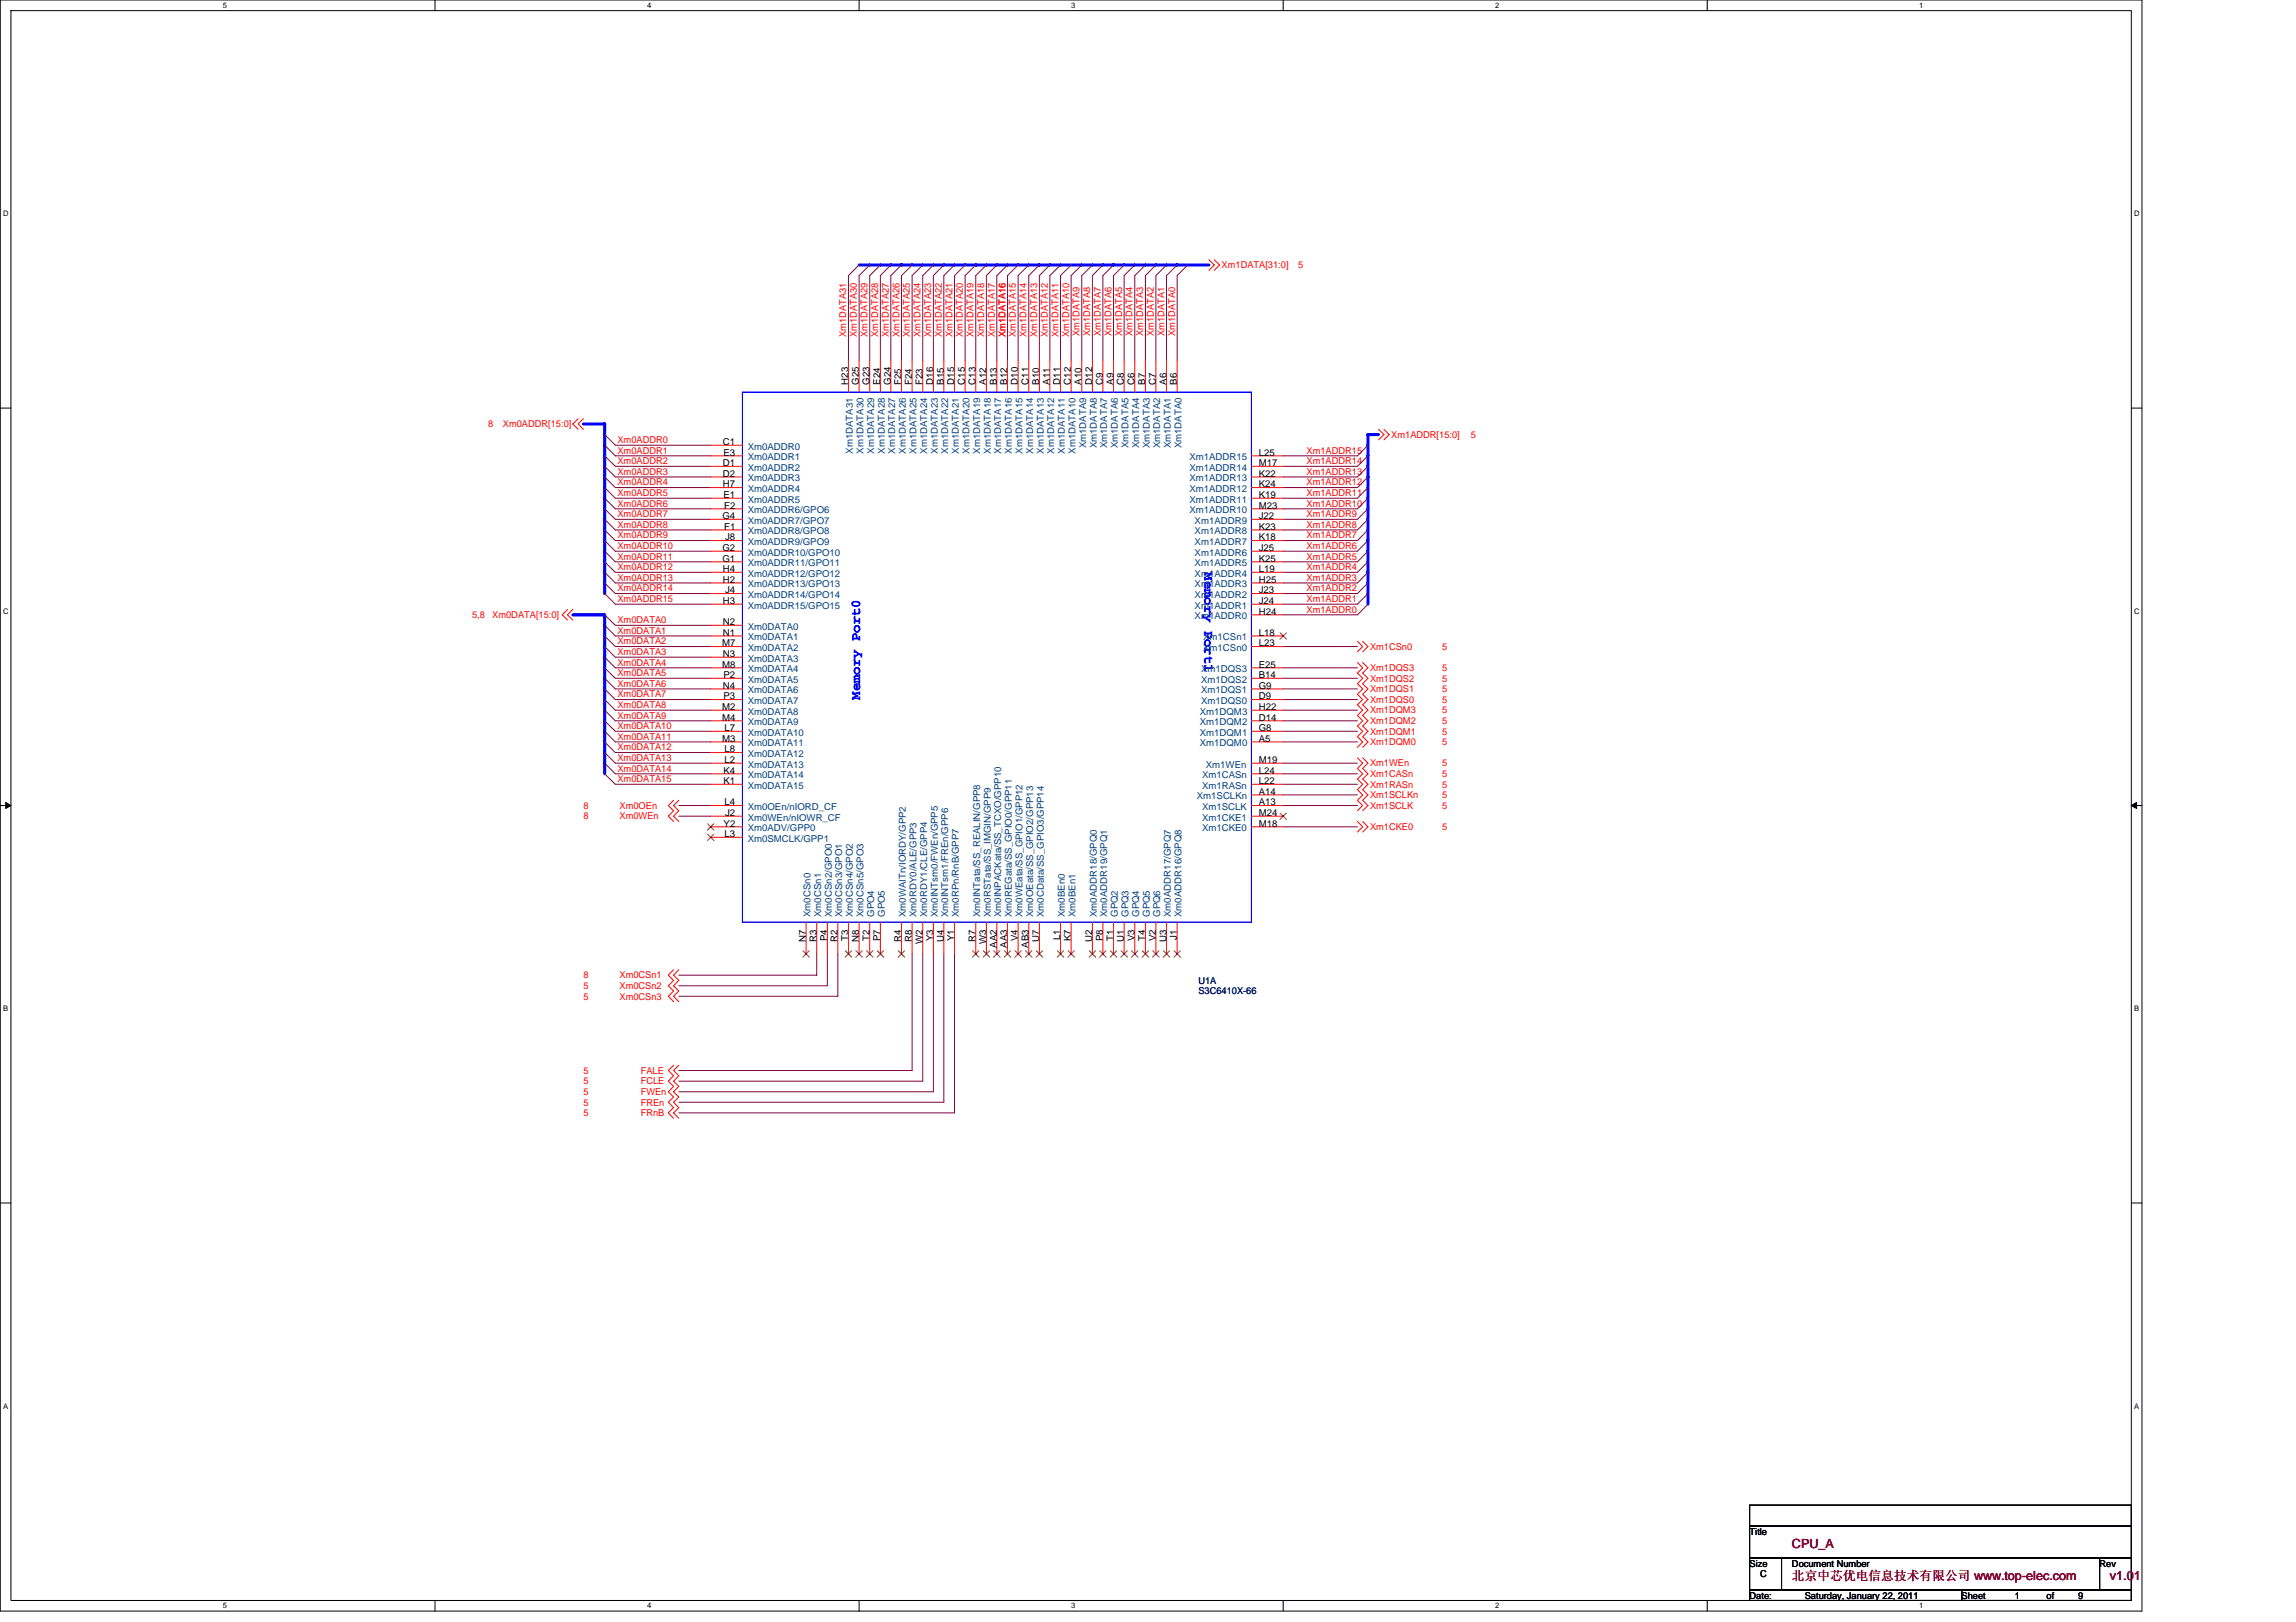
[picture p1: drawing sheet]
<svg xmlns="http://www.w3.org/2000/svg" width="297mm" height="210mm" viewBox="0 0 297 210" stroke-linecap="round" stroke-linejoin="round" font-family="sans-serif">
<defs><g id="words">
<g font-size="1.8" fill="#00f">
<text x="155.8" y="74.1" transform="rotate(90 155.8 74.1)">Memory Port1</text>
<text x="111.3" y="90.5" transform="rotate(-90 111.3 90.5)">Memory Port0</text>
</g>
<g font-size="1.6" fill="#800000">
<text x="231.8" y="200.4">CPU_A</text>
<text x="231.8" y="204.5">北京中芯优电信息技术有限公司 www.top-elec.com</text>
<text x="273" y="204.5">v1.01</text>
</g>
<g font-size="1.2" fill="#f00">
<text x="158" y="34.7">Xm1DATA[31:0]</text>
<text x="167.9" y="34.7">5</text>
<text x="109.5" y="43.6" transform="rotate(-90 109.5 43.6)">Xm1DATA31</text>
<text x="110.9" y="43.6" transform="rotate(-90 110.9 43.6)">Xm1DATA30</text>
<text x="112.2" y="43.6" transform="rotate(-90 112.2 43.6)">Xm1DATA29</text>
<text x="113.6" y="43.6" transform="rotate(-90 113.6 43.6)">Xm1DATA28</text>
<text x="115" y="43.6" transform="rotate(-90 115 43.6)">Xm1DATA27</text>
<text x="116.3" y="43.6" transform="rotate(-90 116.3 43.6)">Xm1DATA26</text>
<text x="117.7" y="43.6" transform="rotate(-90 117.7 43.6)">Xm1DATA25</text>
<text x="119.1" y="43.6" transform="rotate(-90 119.1 43.6)">Xm1DATA24</text>
<text x="120.5" y="43.6" transform="rotate(-90 120.5 43.6)">Xm1DATA23</text>
<text x="121.8" y="43.6" transform="rotate(-90 121.8 43.6)">Xm1DATA22</text>
<text x="123.2" y="43.6" transform="rotate(-90 123.2 43.6)">Xm1DATA21</text>
<text x="124.6" y="43.6" transform="rotate(-90 124.6 43.6)">Xm1DATA20</text>
<text x="126" y="43.6" transform="rotate(-90 126 43.6)">Xm1DATA19</text>
<text x="127.3" y="43.6" transform="rotate(-90 127.3 43.6)">Xm1DATA18</text>
<text x="128.7" y="43.6" transform="rotate(-90 128.7 43.6)">Xm1DATA17</text>
<text x="130.1" y="43.6" transform="rotate(-90 130.1 43.6)">Xm1DATA16</text>
<text x="131.4" y="43.6" transform="rotate(-90 131.4 43.6)">Xm1DATA15</text>
<text x="132.8" y="43.6" transform="rotate(-90 132.8 43.6)">Xm1DATA14</text>
<text x="134.2" y="43.6" transform="rotate(-90 134.2 43.6)">Xm1DATA13</text>
<text x="135.5" y="43.6" transform="rotate(-90 135.5 43.6)">Xm1DATA12</text>
<text x="136.9" y="43.6" transform="rotate(-90 136.9 43.6)">Xm1DATA11</text>
<text x="138.3" y="43.6" transform="rotate(-90 138.3 43.6)">Xm1DATA10</text>
<text x="139.7" y="43.5" transform="rotate(-90 139.7 43.5)">Xm1DATA9</text>
<text x="141.1" y="43.5" transform="rotate(-90 141.1 43.5)">Xm1DATA8</text>
<text x="142.4" y="43.5" transform="rotate(-90 142.4 43.5)">Xm1DATA7</text>
<text x="143.8" y="43.5" transform="rotate(-90 143.8 43.5)">Xm1DATA6</text>
<text x="145.2" y="43.5" transform="rotate(-90 145.2 43.5)">Xm1DATA5</text>
<text x="146.5" y="43.5" transform="rotate(-90 146.5 43.5)">Xm1DATA4</text>
<text x="147.9" y="43.5" transform="rotate(-90 147.9 43.5)">Xm1DATA3</text>
<text x="149.3" y="43.5" transform="rotate(-90 149.3 43.5)">Xm1DATA2</text>
<text x="150.6" y="43.5" transform="rotate(-90 150.6 43.5)">Xm1DATA1</text>
<text x="152" y="43.5" transform="rotate(-90 152 43.5)">Xm1DATA0</text>
<text x="63.1" y="55.3">8</text>
<text x="65.1" y="55.3">Xm0ADDR[15:0]</text>
<text x="79.9" y="57.3">Xm0ADDR0</text>
<text x="79.9" y="58.7">Xm0ADDR1</text>
<text x="169" y="58.7">Xm1ADDR15</text>
<text x="180" y="56.7">Xm1ADDR[15:0]</text>
<text x="190.3" y="56.7">5</text>
<text x="79.9" y="60.1">Xm0ADDR2</text>
<text x="79.9" y="61.4">Xm0ADDR3</text>
<text x="79.9" y="62.8">Xm0ADDR4</text>
<text x="79.9" y="64.2">Xm0ADDR5</text>
<text x="79.9" y="65.6">Xm0ADDR6</text>
<text x="169" y="65.6">Xm1ADDR10</text>
<text x="169" y="64.2">Xm1ADDR11</text>
<text x="169" y="62.8">Xm1ADDR12</text>
<text x="169" y="61.4">Xm1ADDR13</text>
<text x="169" y="60.1">Xm1ADDR14</text>
<text x="79.9" y="69.7">Xm0ADDR9</text>
<text x="79.9" y="71.1">Xm0ADDR10</text>
<text x="79.9" y="66.9">Xm0ADDR7</text>
<text x="79.9" y="68.3">Xm0ADDR8</text>
<text x="169" y="71.1">Xm1ADDR6</text>
<text x="169" y="69.7">Xm1ADDR7</text>
<text x="169" y="68.3">Xm1ADDR8</text>
<text x="169" y="66.9">Xm1ADDR9</text>
<text x="79.9" y="72.4">Xm0ADDR11</text>
<text x="79.9" y="73.8">Xm0ADDR12</text>
<text x="79.9" y="75.2">Xm0ADDR13</text>
<text x="79.9" y="76.5">Xm0ADDR14</text>
<text x="79.9" y="77.9">Xm0ADDR15</text>
<text x="169" y="77.9">Xm1ADDR1</text>
<text x="169" y="76.5">Xm1ADDR2</text>
<text x="169" y="75.2">Xm1ADDR3</text>
<text x="169" y="73.8">Xm1ADDR4</text>
<text x="169" y="72.4">Xm1ADDR5</text>
<text x="61.1" y="80">5,8</text>
<text x="63.7" y="80">Xm0DATA[15:0]</text>
<text x="79.9" y="80.6">Xm0DATA0</text>
<text x="79.9" y="82">Xm0DATA1</text>
<text x="79.9" y="83.4">Xm0DATA2</text>
<text x="169" y="79.3">Xm1ADDR0</text>
<text x="79.9" y="84.8">Xm0DATA3</text>
<text x="79.9" y="86.1">Xm0DATA4</text>
<text x="79.9" y="87.5">Xm0DATA5</text>
<text x="79.9" y="88.9">Xm0DATA6</text>
<text x="177.2" y="86.8">Xm1DQS3</text>
<text x="177.2" y="89.6">Xm1DQS1</text>
<text x="177.2" y="84.1">Xm1CSn0</text>
<text x="177.2" y="88.2">Xm1DQS2</text>
<text x="186.6" y="84.1">5</text>
<text x="186.6" y="86.8">5</text>
<text x="186.6" y="89.6">5</text>
<text x="186.6" y="88.2">5</text>
<text x="79.9" y="90.3">Xm0DATA7</text>
<text x="79.9" y="91.6">Xm0DATA8</text>
<text x="79.9" y="93">Xm0DATA9</text>
<text x="79.9" y="94.4">Xm0DATA10</text>
<text x="79.9" y="95.7">Xm0DATA11</text>
<text x="177.2" y="91">Xm1DQS0</text>
<text x="177.2" y="95.1">Xm1DQM1</text>
<text x="177.2" y="93.7">Xm1DQM2</text>
<text x="177.2" y="92.3">Xm1DQM3</text>
<text x="186.6" y="91">5</text>
<text x="186.6" y="95.1">5</text>
<text x="186.6" y="93.7">5</text>
<text x="186.6" y="92.3">5</text>
<text x="79.9" y="97.1">Xm0DATA12</text>
<text x="79.9" y="98.5">Xm0DATA13</text>
<text x="79.9" y="99.9">Xm0DATA14</text>
<text x="79.9" y="101.2">Xm0DATA15</text>
<text x="177.2" y="101.9">Xm1RASn</text>
<text x="177.2" y="100.6">Xm1CASn</text>
<text x="177.2" y="99.2">Xm1WEn</text>
<text x="177.2" y="96.5">Xm1DQM0</text>
<text x="186.6" y="101.9">5</text>
<text x="186.6" y="100.6">5</text>
<text x="186.6" y="96.5">5</text>
<text x="186.6" y="99.2">5</text>
<text x="75.5" y="106">8</text>
<text x="75.5" y="104.7">8</text>
<text x="80.2" y="106">Xm0WEn</text>
<text x="80.2" y="104.7">Xm0OEn</text>
<text x="177.2" y="103.3">Xm1SCLKn</text>
<text x="177.2" y="104.7">Xm1SCLK</text>
<text x="177.2" y="107.4">Xm1CKE0</text>
<text x="186.6" y="103.3">5</text>
<text x="186.6" y="104.7">5</text>
<text x="186.6" y="107.4">5</text>
<text x="75.5" y="126.6">8</text>
<text x="75.5" y="128">5</text>
<text x="75.5" y="129.4">5</text>
<text x="80.2" y="126.6">Xm0CSn1</text>
<text x="80.2" y="128">Xm0CSn2</text>
<text x="80.2" y="129.4">Xm0CSn3</text>
<text x="75.5" y="140.3">5</text>
<text x="75.5" y="141.7">5</text>
<text x="75.5" y="143.1">5</text>
<text x="75.5" y="139">5</text>
<text x="82.9" y="140.3">FCLE</text>
<text x="82.9" y="141.7">FWEn</text>
<text x="82.9" y="143.1">FREn</text>
<text x="82.9" y="139">FALE</text>
<text x="75.5" y="144.5">5</text>
<text x="82.9" y="144.5">FRnB</text>
</g>
<g font-size="1.2">
<text x="109.7" y="49.8" transform="rotate(-90 109.7 49.8)">H23</text>
<text x="111.1" y="49.8" transform="rotate(-90 111.1 49.8)">G25</text>
<text x="112.5" y="49.8" transform="rotate(-90 112.5 49.8)">G23</text>
<text x="113.9" y="49.8" transform="rotate(-90 113.9 49.8)">E24</text>
<text x="115.2" y="49.8" transform="rotate(-90 115.2 49.8)">G24</text>
<text x="116.6" y="49.8" transform="rotate(-90 116.6 49.8)">F25</text>
<text x="118" y="49.8" transform="rotate(-90 118 49.8)">F24</text>
<text x="119.4" y="49.8" transform="rotate(-90 119.4 49.8)">F23</text>
<text x="120.7" y="49.8" transform="rotate(-90 120.7 49.8)">D16</text>
<text x="122.1" y="49.8" transform="rotate(-90 122.1 49.8)">B15</text>
<text x="123.5" y="49.8" transform="rotate(-90 123.5 49.8)">D15</text>
<text x="124.8" y="49.8" transform="rotate(-90 124.8 49.8)">C15</text>
<text x="126.2" y="49.8" transform="rotate(-90 126.2 49.8)">C13</text>
<text x="127.6" y="49.8" transform="rotate(-90 127.6 49.8)">A12</text>
<text x="128.9" y="49.8" transform="rotate(-90 128.9 49.8)">B13</text>
<text x="130.3" y="49.8" transform="rotate(-90 130.3 49.8)">B12</text>
<text x="131.7" y="49.8" transform="rotate(-90 131.7 49.8)">D10</text>
<text x="133.1" y="49.8" transform="rotate(-90 133.1 49.8)">C11</text>
<text x="134.4" y="49.8" transform="rotate(-90 134.4 49.8)">B10</text>
<text x="135.8" y="49.8" transform="rotate(-90 135.8 49.8)">A11</text>
<text x="137.2" y="49.8" transform="rotate(-90 137.2 49.8)">D11</text>
<text x="138.6" y="49.8" transform="rotate(-90 138.6 49.8)">C12</text>
<text x="139.9" y="49.8" transform="rotate(-90 139.9 49.8)">A10</text>
<text x="141.3" y="49.8" transform="rotate(-90 141.3 49.8)">D12</text>
<text x="142.7" y="49.8" transform="rotate(-90 142.7 49.8)">C9</text>
<text x="144" y="49.8" transform="rotate(-90 144 49.8)">A9</text>
<text x="145.4" y="49.8" transform="rotate(-90 145.4 49.8)">C8</text>
<text x="146.8" y="49.8" transform="rotate(-90 146.8 49.8)">C6</text>
<text x="148.2" y="49.8" transform="rotate(-90 148.2 49.8)">B7</text>
<text x="149.5" y="49.8" transform="rotate(-90 149.5 49.8)">C7</text>
<text x="150.9" y="49.8" transform="rotate(-90 150.9 49.8)">A6</text>
<text x="152.3" y="49.8" transform="rotate(-90 152.3 49.8)">B6</text>
<text x="93.5" y="57.6">C1</text>
<text x="93.6" y="59">E3</text>
<text x="162.9" y="59">L25</text>
<text x="93.5" y="60.3">D1</text>
<text x="93.5" y="61.7">D2</text>
<text x="93.5" y="63.1">H7</text>
<text x="93.6" y="64.5">E1</text>
<text x="93.7" y="65.8">F2</text>
<text x="162.9" y="60.3">M17</text>
<text x="162.9" y="61.7">K22</text>
<text x="162.9" y="63.1">K24</text>
<text x="162.9" y="64.5">K19</text>
<text x="162.9" y="65.8">M23</text>
<text x="93.5" y="67.2">G4</text>
<text x="93.5" y="71.3">G2</text>
<text x="93.7" y="68.6">F1</text>
<text x="93.8" y="69.9">J8</text>
<text x="162.9" y="67.2">J22</text>
<text x="162.9" y="68.6">K23</text>
<text x="162.9" y="69.9">K18</text>
<text x="162.9" y="71.3">J25</text>
<text x="93.5" y="72.7">G1</text>
<text x="93.5" y="74">H4</text>
<text x="93.5" y="75.4">H2</text>
<text x="93.8" y="76.8">J4</text>
<text x="162.9" y="72.7">K25</text>
<text x="162.9" y="74">L19</text>
<text x="162.9" y="75.4">H25</text>
<text x="162.9" y="76.8">J23</text>
<text x="93.4" y="83.7">M7</text>
<text x="93.5" y="78.2">H3</text>
<text x="93.5" y="80.9">N2</text>
<text x="93.5" y="82.3">N1</text>
<text x="162.9" y="78.2">J24</text>
<text x="162.9" y="79.5">H24</text>
<text x="162.9" y="82.3">L18</text>
<text x="162.9" y="83.7">L23</text>
<text x="93.4" y="86.4">M8</text>
<text x="93.5" y="85">N3</text>
<text x="93.5" y="89.1">N4</text>
<text x="93.6" y="87.8">P2</text>
<text x="162.9" y="86.4">E25</text>
<text x="162.9" y="87.8">B14</text>
<text x="162.9" y="89.1">G9</text>
<text x="93.4" y="91.9">M2</text>
<text x="93.4" y="93.3">M4</text>
<text x="93.4" y="96">M3</text>
<text x="93.6" y="90.5">P3</text>
<text x="93.7" y="94.6">L7</text>
<text x="162.9" y="91.9">H22</text>
<text x="162.9" y="93.3">D14</text>
<text x="162.9" y="94.6">G8</text>
<text x="162.9" y="96">A5</text>
<text x="162.9" y="90.5">D9</text>
<text x="93.6" y="100.1">K4</text>
<text x="93.6" y="101.5">K1</text>
<text x="93.7" y="97.4">L8</text>
<text x="93.7" y="98.7">L2</text>
<text x="162.9" y="98.7">M19</text>
<text x="162.9" y="100.1">L24</text>
<text x="162.9" y="101.5">L22</text>
<text x="93.6" y="107">Y2</text>
<text x="93.7" y="104.2">L4</text>
<text x="93.8" y="105.6">J2</text>
<text x="162.9" y="102.8">A14</text>
<text x="162.9" y="104.2">A13</text>
<text x="162.9" y="105.6">M24</text>
<text x="162.9" y="107">M18</text>
<text x="93.7" y="108.3">L3</text>
<text x="104.3" y="121.9" transform="rotate(-90 104.3 121.9)">N7</text>
<text x="105.6" y="121.9" transform="rotate(-90 105.6 121.9)">R3</text>
<text x="107" y="121.8" transform="rotate(-90 107 121.8)">P4</text>
<text x="108.4" y="121.9" transform="rotate(-90 108.4 121.9)">R2</text>
<text x="109.7" y="121.8" transform="rotate(-90 109.7 121.8)">T3</text>
<text x="111.1" y="121.9" transform="rotate(-90 111.1 121.9)">N8</text>
<text x="112.5" y="121.8" transform="rotate(-90 112.5 121.8)">T2</text>
<text x="113.9" y="121.8" transform="rotate(-90 113.9 121.8)">P7</text>
<text x="116.6" y="121.9" transform="rotate(-90 116.6 121.9)">R4</text>
<text x="118" y="121.9" transform="rotate(-90 118 121.9)">R8</text>
<text x="119.4" y="122.2" transform="rotate(-90 119.4 122.2)">W2</text>
<text x="120.7" y="121.8" transform="rotate(-90 120.7 121.8)">Y3</text>
<text x="122.1" y="121.9" transform="rotate(-90 122.1 121.9)">U4</text>
<text x="123.5" y="121.8" transform="rotate(-90 123.5 121.8)">Y1</text>
<text x="126.2" y="121.9" transform="rotate(-90 126.2 121.9)">R7</text>
<text x="127.6" y="122.2" transform="rotate(-90 127.6 122.2)">W3</text>
<text x="128.9" y="122.6" transform="rotate(-90 128.9 122.6)">AA2</text>
<text x="130.3" y="122.6" transform="rotate(-90 130.3 122.6)">AA3</text>
<text x="131.7" y="121.8" transform="rotate(-90 131.7 121.8)">V4</text>
<text x="133.1" y="122.6" transform="rotate(-90 133.1 122.6)">AB3</text>
<text x="134.4" y="121.9" transform="rotate(-90 134.4 121.9)">U7</text>
<text x="137.2" y="121.7" transform="rotate(-90 137.2 121.7)">L1</text>
<text x="138.6" y="121.8" transform="rotate(-90 138.6 121.8)">K7</text>
<text x="141.3" y="121.9" transform="rotate(-90 141.3 121.9)">U2</text>
<text x="142.7" y="121.8" transform="rotate(-90 142.7 121.8)">P8</text>
<text x="144" y="121.8" transform="rotate(-90 144 121.8)">T1</text>
<text x="145.4" y="121.9" transform="rotate(-90 145.4 121.9)">U1</text>
<text x="146.8" y="121.8" transform="rotate(-90 146.8 121.8)">V3</text>
<text x="148.2" y="121.8" transform="rotate(-90 148.2 121.8)">T4</text>
<text x="149.5" y="121.8" transform="rotate(-90 149.5 121.8)">V2</text>
<text x="150.9" y="121.9" transform="rotate(-90 150.9 121.9)">U3</text>
<text x="152.3" y="121.6" transform="rotate(-90 152.3 121.6)">J1</text>
<text x="226.4" y="198.6">Title</text>
<text x="226.4" y="202.8">Size</text>
<text x="231.8" y="202.8">Document Number</text>
<text x="271.6" y="202.8">Rev</text>
<text x="226.4" y="206.9">Date:</text>
<text x="227.7" y="204.1">C</text>
<text x="233.5" y="206.9">Saturday, January 22, 2011</text>
<text x="253.8" y="206.9">Sheet</text>
<text x="260.6" y="206.9">1</text>
<text x="264.8" y="206.9">of</text>
<text x="268.9" y="206.9">9</text>
</g>
<g font-size="1.2" fill="#004080">
<text x="96.7" y="58.2">Xm0ADDR0</text>
<text x="96.7" y="59.6">Xm0ADDR1</text>
<text x="110.3" y="58.7" transform="rotate(-90 110.3 58.7)">Xm1DATA31</text>
<text x="111.7" y="58.7" transform="rotate(-90 111.7 58.7)">Xm1DATA30</text>
<text x="113.1" y="58.7" transform="rotate(-90 113.1 58.7)">Xm1DATA29</text>
<text x="114.5" y="58.7" transform="rotate(-90 114.5 58.7)">Xm1DATA28</text>
<text x="115.8" y="58.7" transform="rotate(-90 115.8 58.7)">Xm1DATA27</text>
<text x="117.2" y="58.7" transform="rotate(-90 117.2 58.7)">Xm1DATA26</text>
<text x="118.6" y="58.7" transform="rotate(-90 118.6 58.7)">Xm1DATA25</text>
<text x="119.9" y="58.7" transform="rotate(-90 119.9 58.7)">Xm1DATA24</text>
<text x="121.3" y="58.7" transform="rotate(-90 121.3 58.7)">Xm1DATA23</text>
<text x="122.7" y="58.7" transform="rotate(-90 122.7 58.7)">Xm1DATA22</text>
<text x="124.1" y="58.7" transform="rotate(-90 124.1 58.7)">Xm1DATA21</text>
<text x="125.4" y="58.7" transform="rotate(-90 125.4 58.7)">Xm1DATA20</text>
<text x="126.8" y="58.7" transform="rotate(-90 126.8 58.7)">Xm1DATA19</text>
<text x="128.2" y="58.7" transform="rotate(-90 128.2 58.7)">Xm1DATA18</text>
<text x="129.5" y="58.7" transform="rotate(-90 129.5 58.7)">Xm1DATA17</text>
<text x="130.9" y="58.7" transform="rotate(-90 130.9 58.7)">Xm1DATA16</text>
<text x="132.3" y="58.7" transform="rotate(-90 132.3 58.7)">Xm1DATA15</text>
<text x="133.7" y="58.7" transform="rotate(-90 133.7 58.7)">Xm1DATA14</text>
<text x="135" y="58.7" transform="rotate(-90 135 58.7)">Xm1DATA13</text>
<text x="136.4" y="58.7" transform="rotate(-90 136.4 58.7)">Xm1DATA12</text>
<text x="137.8" y="58.7" transform="rotate(-90 137.8 58.7)">Xm1DATA11</text>
<text x="139.1" y="58.7" transform="rotate(-90 139.1 58.7)">Xm1DATA10</text>
<text x="140.5" y="58" transform="rotate(-90 140.5 58)">Xm1DATA9</text>
<text x="141.9" y="58" transform="rotate(-90 141.9 58)">Xm1DATA8</text>
<text x="143.3" y="58" transform="rotate(-90 143.3 58)">Xm1DATA7</text>
<text x="144.6" y="58" transform="rotate(-90 144.6 58)">Xm1DATA6</text>
<text x="146" y="58" transform="rotate(-90 146 58)">Xm1DATA5</text>
<text x="147.4" y="58" transform="rotate(-90 147.4 58)">Xm1DATA4</text>
<text x="148.8" y="58" transform="rotate(-90 148.8 58)">Xm1DATA3</text>
<text x="150.1" y="58" transform="rotate(-90 150.1 58)">Xm1DATA2</text>
<text x="151.5" y="58" transform="rotate(-90 151.5 58)">Xm1DATA1</text>
<text x="152.9" y="58" transform="rotate(-90 152.9 58)">Xm1DATA0</text>
<text x="153.9" y="59.6">Xm1ADDR15</text>
<text x="96.7" y="60.9">Xm0ADDR2</text>
<text x="96.7" y="62.3">Xm0ADDR3</text>
<text x="96.7" y="63.7">Xm0ADDR4</text>
<text x="96.7" y="65">Xm0ADDR5</text>
<text x="153.9" y="60.9">Xm1ADDR14</text>
<text x="153.9" y="62.3">Xm1ADDR13</text>
<text x="153.9" y="63.7">Xm1ADDR12</text>
<text x="153.9" y="65">Xm1ADDR11</text>
<text x="96.7" y="66.4">Xm0ADDR6/GPO6</text>
<text x="96.7" y="67.8">Xm0ADDR7/GPO7</text>
<text x="96.7" y="69.2">Xm0ADDR8/GPO8</text>
<text x="96.7" y="70.5">Xm0ADDR9/GPO9</text>
<text x="96.7" y="71.9">Xm0ADDR10/GPO10</text>
<text x="153.9" y="66.4">Xm1ADDR10</text>
<text x="154.6" y="67.8">Xm1ADDR9</text>
<text x="154.6" y="69.2">Xm1ADDR8</text>
<text x="154.6" y="70.5">Xm1ADDR7</text>
<text x="154.6" y="71.9">Xm1ADDR6</text>
<text x="96.7" y="73.3">Xm0ADDR11/GPO11</text>
<text x="96.7" y="74.6">Xm0ADDR12/GPO12</text>
<text x="96.7" y="76">Xm0ADDR13/GPO13</text>
<text x="96.7" y="77.4">Xm0ADDR14/GPO14</text>
<text x="154.6" y="73.3">Xm1ADDR5</text>
<text x="154.6" y="74.6">Xm1ADDR4</text>
<text x="154.6" y="76">Xm1ADDR3</text>
<text x="154.6" y="77.4">Xm1ADDR2</text>
<text x="96.7" y="78.8">Xm0ADDR15/GPO15</text>
<text x="96.7" y="81.5">Xm0DATA0</text>
<text x="96.7" y="82.9">Xm0DATA1</text>
<text x="154.6" y="78.8">Xm1ADDR1</text>
<text x="154.6" y="80.1">Xm1ADDR0</text>
<text x="155.7" y="82.9">Xm1CSn1</text>
<text x="96.7" y="84.2">Xm0DATA2</text>
<text x="96.7" y="85.6">Xm0DATA3</text>
<text x="96.7" y="87">Xm0DATA4</text>
<text x="96.7" y="88.3">Xm0DATA5</text>
<text x="96.7" y="89.7">Xm0DATA6</text>
<text x="155.4" y="87">Xm1DQS3</text>
<text x="155.4" y="88.3">Xm1DQS2</text>
<text x="155.4" y="89.7">Xm1DQS1</text>
<text x="155.7" y="84.2">Xm1CSn0</text>
<text x="96.7" y="91.1">Xm0DATA7</text>
<text x="96.7" y="92.5">Xm0DATA8</text>
<text x="96.7" y="93.9">Xm0DATA9</text>
<text x="96.7" y="95.2">Xm0DATA10</text>
<text x="155.2" y="92.5">Xm1DQM3</text>
<text x="155.2" y="93.9">Xm1DQM2</text>
<text x="155.2" y="95.2">Xm1DQM1</text>
<text x="155.4" y="91.1">Xm1DQS0</text>
<text x="96.7" y="96.6">Xm0DATA11</text>
<text x="96.7" y="98">Xm0DATA12</text>
<text x="96.7" y="99.3">Xm0DATA13</text>
<text x="96.7" y="100.7">Xm0DATA14</text>
<text x="155.2" y="96.6">Xm1DQM0</text>
<text x="155.5" y="100.7">Xm1CASn</text>
<text x="156" y="99.3">Xm1WEn</text>
<text x="96.7" y="102.1">Xm0DATA15</text>
<text x="96.7" y="104.8">Xm0OEn/nIORD_CF</text>
<text x="96.7" y="106.2">Xm0WEn/nIOWR_CF</text>
<text x="96.7" y="107.6">Xm0ADV/GPP0</text>
<text x="154.8" y="103.4">Xm1SCLKn</text>
<text x="155.5" y="102.1">Xm1RASn</text>
<text x="155.5" y="104.8">Xm1SCLK</text>
<text x="155.5" y="106.2">Xm1CKE1</text>
<text x="155.5" y="107.6">Xm1CKE0</text>
<text x="96.7" y="108.9">Xm0SMCLK/GPP1</text>
<text x="104.9" y="118.7" transform="rotate(-90 104.9 118.7)">Xm0CSn0</text>
<text x="106.2" y="118.7" transform="rotate(-90 106.2 118.7)">Xm0CSn1</text>
<text x="107.6" y="118.7" transform="rotate(-90 107.6 118.7)">Xm0CSn2/GPO0</text>
<text x="109" y="118.7" transform="rotate(-90 109 118.7)">Xm0CSn3/GPO1</text>
<text x="110.3" y="118.7" transform="rotate(-90 110.3 118.7)">Xm0CSn4/GPO2</text>
<text x="111.7" y="118.7" transform="rotate(-90 111.7 118.7)">Xm0CSn5/GPO3</text>
<text x="113.1" y="118.7" transform="rotate(-90 113.1 118.7)">GPO4</text>
<text x="114.5" y="118.7" transform="rotate(-90 114.5 118.7)">GPO5</text>
<text x="117.2" y="118.7" transform="rotate(-90 117.2 118.7)">Xm0WAITn/IORDY/GPP2</text>
<text x="118.6" y="118.7" transform="rotate(-90 118.6 118.7)">Xm0RDY0/ALE/GPP3</text>
<text x="119.9" y="118.7" transform="rotate(-90 119.9 118.7)">Xm0RDY1/CLE/GPP4</text>
<text x="121.3" y="118.7" transform="rotate(-90 121.3 118.7)">Xm0INTsm0/FWEn/GPP5</text>
<text x="122.7" y="118.7" transform="rotate(-90 122.7 118.7)">Xm0INTsm1/FREn/GPP6</text>
<text x="124.1" y="118.7" transform="rotate(-90 124.1 118.7)">Xm0RPn/RnB/GPP7</text>
<text x="126.8" y="118.7" transform="rotate(-90 126.8 118.7)">Xm0INTata/SS_REALIN/GPP8</text>
<text x="128.2" y="118.7" transform="rotate(-90 128.2 118.7)">Xm0RSTata/SS_IMGIN/GPP9</text>
<text x="129.5" y="118.7" transform="rotate(-90 129.5 118.7)">Xm0INPACKata/SS_TCXO/GPP10</text>
<text x="130.9" y="118.7" transform="rotate(-90 130.9 118.7)">Xm0REGata/SS_GPIO0/GPP11</text>
<text x="132.3" y="118.7" transform="rotate(-90 132.3 118.7)">Xm0WEata/SS_GPIO1/GPP12</text>
<text x="133.7" y="118.7" transform="rotate(-90 133.7 118.7)">Xm0OEata/SS_GPIO2/GPP13</text>
<text x="135" y="118.7" transform="rotate(-90 135 118.7)">Xm0CData/SS_GPIO3/GPP14</text>
<text x="137.8" y="118.7" transform="rotate(-90 137.8 118.7)">Xm0BEn0</text>
<text x="139.1" y="118.7" transform="rotate(-90 139.1 118.7)">Xm0BEn1</text>
<text x="141.9" y="118.7" transform="rotate(-90 141.9 118.7)">Xm0ADDR18/GPQ0</text>
<text x="143.3" y="118.7" transform="rotate(-90 143.3 118.7)">Xm0ADDR19/GPQ1</text>
<text x="144.6" y="118.7" transform="rotate(-90 144.6 118.7)">GPQ2</text>
<text x="146" y="118.7" transform="rotate(-90 146 118.7)">GPQ3</text>
<text x="147.4" y="118.7" transform="rotate(-90 147.4 118.7)">GPQ4</text>
<text x="148.8" y="118.7" transform="rotate(-90 148.8 118.7)">GPQ5</text>
<text x="150.1" y="118.7" transform="rotate(-90 150.1 118.7)">GPQ6</text>
<text x="151.5" y="118.7" transform="rotate(-90 151.5 118.7)">Xm0ADDR17/GPQ7</text>
<text x="152.9" y="118.7" transform="rotate(-90 152.9 118.7)">Xm0ADDR16/GPQ8</text>
</g>
<g font-size="1.2" fill="#000080">
<text x="155" y="127.3">U1A</text>
<text x="155" y="128.7">S3C6410X-66</text>
</g>
<g font-size="1">
<text x="28.8" y="1">5</text>
<text x="83.7" y="1">4</text>
<text x="138.6" y="1">3</text>
<text x="193.4" y="1">2</text>
<text x="248.3" y="1">1</text>
<text x=".4" y="28">D</text>
<text x="276.1" y="28">D</text>
<text x=".4" y="79.4">C</text>
<text x="276.1" y="79.4">C</text>
<text x=".4" y="130.9">B</text>
<text x="276.1" y="130.9">B</text>
<text x=".4" y="182.3">A</text>
<text x="276.1" y="182.3">A</text>
<text x="28.8" y="208.2">5</text>
<text x="83.7" y="208.2">4</text>
<text x="138.6" y="208.2">3</text>
<text x="193.4" y="208.2">2</text>
<text x="248.3" y="208.2">1</text>
</g>
</g></defs>
<path d="M0 0h277.1v208.5h-277.1zM1.4 1.4h274.3v205.7h-274.3z" fill="none" stroke="#000" stroke-width=".13"/>
<g fill="#fff">
<path d="M28.8 .1h.6v1.1h-.6z"/>
<path d="M28.8 207.3h.6v1.1h-.6z"/>
</g>
<path d="M56.3 0v1.4M56.3 207.1v1.4" fill="none" stroke="#000" stroke-width=".13"/>
<g fill="#fff">
<path d="M83.7 .1h.6v1.1h-.6z"/>
<path d="M83.7 207.3h.6v1.1h-.6z"/>
</g>
<path d="M111.1 0v1.4M111.1 207.1v1.4" fill="none" stroke="#000" stroke-width=".13"/>
<g fill="#fff">
<path d="M138.6 .1h.5v1.1h-.5z"/>
<path d="M138.6 207.3h.5v1.1h-.5z"/>
</g>
<path d="M166 0v1.4M166 207.1v1.4" fill="none" stroke="#000" stroke-width=".13"/>
<g fill="#fff">
<path d="M193.4 .1h.6v1.1h-.6z"/>
<path d="M193.4 207.3h.6v1.1h-.6z"/>
</g>
<path d="M220.9 0v1.4M220.9 207.1v1.4" fill="none" stroke="#000" stroke-width=".13"/>
<g fill="#fff">
<path d="M248.3 .1h.6v1.1h-.6z"/>
<path d="M248.3 207.3h.6v1.1h-.6z"/>
<path d="M.4 27.1h.7v1.1h-.7z"/>
<path d="M276.1 27.1h.7v1.1h-.7z"/>
<path d="M.4 78.5h.7v1.1h-.7z"/>
<path d="M276.1 78.5h.7v1.1h-.7z"/>
</g>
<path d="M0 52.8h1.4M275.7 52.8h1.4" fill="none" stroke="#000" stroke-width=".13"/>
<g fill="#fff">
<path d="M.4 130h.7v1.1h-.7z"/>
<path d="M276.1 130h.7v1.1h-.7z"/>
</g>
<path d="M0 104.2h1.4M275.7 104.2h1.4" fill="none" stroke="#000" stroke-width=".13"/>
<path d="M.7 103.8l.7 .4-.7 .4zM275.7 104.2l.7-.4v.8z" fill="#000" stroke="#000" stroke-width=".13"/>
<g fill="#fff">
<path d="M.4 181.4h.7v1.1h-.7z"/>
<path d="M276.1 181.4h.7v1.1h-.7z"/>
</g>
<path d="M0 155.7h1.4M275.7 155.7h1.4M226.4 194.8h49.3v2.7h-49.3zM226.4 197.5h49.3v4.1h-49.3zM226.4 201.6h4.1v4.1h-4.1zM226.4 205.7h27.4v1.4h-27.4zM230.5 201.6h41.1v4.1h-41.1zM253.8 205.7h21.9v1.4h-21.9zM271.6 201.6h4.1v4.1h-4.1z" fill="none" stroke="#000" stroke-width=".13"/>
<g fill="none" stroke="#800040" stroke-width=".13">
<path d="M111.1 34.3l-1.3 1.4v10.9M112.5 34.3l-1.4 1.4v10.9M113.9 34.3l-1.4 1.4v10.9M115.2 34.3l-1.3 1.4v10.9M116.6 34.3l-1.4 1.4v10.9M118 34.3l-1.4 1.4v10.9M119.4 34.3l-1.4 1.4v10.9M120.8 34.3l-1.4 1.4v10.9M122.1 34.3l-1.3 1.4v10.9M123.5 34.3l-1.4 1.4v10.9M124.9 34.3l-1.4 1.4v10.9M126.2 34.3l-1.3 1.4v10.9"/>
<path d="M127.6 34.3l-1.4 1.4v10.9M129 34.3l-1.4 1.4v10.9M130.3 34.3l-1.3 1.4v10.9M131.7 34.3l-1.4 1.4v10.9M133.1 34.3l-1.4 1.4v10.9M134.5 34.3l-1.4 1.4v10.9M135.8 34.3l-1.3 1.4v10.9M137.2 34.3l-1.4 1.4v10.9M138.6 34.3l-1.4 1.4v10.9M140 34.3l-1.4 1.4v10.9M141.3 34.3l-1.3 1.4v10.9M142.7 34.3l-1.4 1.4v10.9"/>
<path d="M144.1 34.3l-1.4 1.4v10.9M145.4 34.3l-1.3 1.4v10.9M146.8 34.3l-1.4 1.4v10.9M148.2 34.3l-1.4 1.4v10.9M149.5 34.3l-1.3 1.4v10.9M150.9 34.3l-1.4 1.4v10.9M152.3 34.3l-1.4 1.4v10.9M153.7 34.3l-1.4 1.4v10.9M78.2 59l1.4 1.3h12.3M78.2 57.6l1.4 1.4h12.3M78.2 56.2l1.4 1.4h12.3M177 59l-1.4 1.3h-9.6"/>
<path d="M177 57.6l-1.4 1.4h-9.6M78.2 68.6l1.4 1.4h12.3M78.2 70l1.4 1.3h12.3M78.2 71.3l1.4 1.4h12.3M78.2 72.7l1.4 1.4h12.3M78.2 74.1l1.4 1.3h12.3M78.2 75.4l1.4 1.4h12.3M78.2 76.8l1.4 1.4h12.3M78.2 79.6l1.4 1.3h12.3M78.2 67.2l1.4 1.4h12.3M78.2 65.8l1.4 1.4h12.3M78.2 64.5l1.4 1.3h12.3"/>
<path d="M78.2 63.1l1.4 1.4h12.3M78.2 61.7l1.4 1.4h12.3M78.2 60.3l1.4 1.4h12.3M177 68.6l-1.4 1.4h-9.6M177 70l-1.4 1.3h-9.6M177 71.3l-1.4 1.4h-9.6M177 72.7l-1.4 1.4h-9.6M177 74.1l-1.4 1.3h-9.6M177 75.4l-1.4 1.4h-9.6M177 76.8l-1.4 1.4h-9.6M177 78.2l-1.4 1.4h-9.6M177 67.2l-1.4 1.4h-9.6"/>
<path d="M177 65.8l-1.4 1.4h-9.6M177 64.5l-1.4 1.3h-9.6M177 63.1l-1.4 1.4h-9.6M177 61.7l-1.4 1.4h-9.6M177 60.3l-1.4 1.4h-9.6M78.2 80.9l1.4 1.4h12.3M78.2 82.3l1.4 1.4h12.3M78.2 83.7l1.4 1.3h12.3M78.2 85l1.4 1.4h12.3M78.2 86.4l1.4 1.4h12.3M78.2 87.8l1.4 1.4h12.3M78.2 89.2l1.4 1.3h12.3"/>
<path d="M78.2 90.5l1.4 1.4h12.3M78.2 91.9l1.4 1.4h12.3M78.2 93.3l1.4 1.3h12.3M78.2 94.6l1.4 1.4h12.3M78.2 96l1.4 1.4h12.3M78.2 97.4l1.4 1.4h12.3M78.2 98.8l1.4 1.3h12.3M166 83.7h9.6M166 86.4h9.6M166 87.8h9.6M166 89.2h9.6M166 90.5h9.6"/>
<path d="M166 91.9h9.6M166 93.3h9.6M166 94.6h9.6M166 96h9.6M166 98.8h9.6M78.2 100.1l1.4 1.4h12.3M87.8 104.2h4.1M87.8 105.6h4.1M166 107h9.6M166 104.2h9.6M166 102.9h9.6M166 101.5h9.6"/>
<path d="M166 100.1h9.6M105.7 123.4v2.8h-17.9M107 123.4v4.2h-19.2M108.4 123.4v5.5h-20.6M118 123.4v15.1h-30.2M119.4 123.4v16.5h-31.6M120.8 123.4v17.9h-33M122.1 123.4v19.2h-34.3M123.5 123.4v20.6h-35.7"/>
</g>
<path d="M111.1 34.3h45.3M75.5 54.9h2.7v21.9M178.3 56.2h-1.3v22M74.1 79.6h4.1v20.5" fill="none" stroke="#00f" stroke-width=".4"/>
<g fill="none" stroke="#f00" stroke-width=".13">
<path d="M156.4 33.6l.7 .7-.7 .7M157.1 33.6l.7 .7-.7 .7M74.8 54.2l-.7 .7 .7 .7M75.5 54.2l-.7 .7 .7 .7M91.9 57.6h4.2M91.9 59h4.2M109.8 46.6v4.2M111.1 46.6v4.2M112.5 46.6v4.2M113.9 46.6v4.2M115.2 46.6v4.2M116.6 46.6v4.2"/>
<path d="M118 46.6v4.2M119.4 46.6v4.2M120.8 46.6v4.2M122.1 46.6v4.2M123.5 46.6v4.2M124.9 46.6v4.2M126.2 46.6v4.2M127.6 46.6v4.2M129 46.6v4.2M130.3 46.6v4.2M131.7 46.6v4.2M133.1 46.6v4.2"/>
<path d="M134.5 46.6v4.2M135.8 46.6v4.2M137.2 46.6v4.2M138.6 46.6v4.2M140 46.6v4.2M141.3 46.6v4.2M142.7 46.6v4.2M144.1 46.6v4.2M145.4 46.6v4.2M146.8 46.6v4.2M148.2 46.6v4.2M149.5 46.6v4.2"/>
<path d="M150.9 46.6v4.2M152.3 46.6v4.2M161.9 59h4.1M178.3 55.6l.7 .6-.7 .7M179 55.6l.7 .6-.7 .7M73.4 78.9l-.7 .7 .7 .6M74.1 78.9l-.7 .7 .7 .6M91.9 60.3h4.2M91.9 61.7h4.2M91.9 63.1h4.2M91.9 64.5h4.2M91.9 65.8h4.2"/>
<path d="M91.9 67.2h4.2M91.9 68.6h4.2M91.9 70h4.2M91.9 71.3h4.2M91.9 72.7h4.2M91.9 74.1h4.2M91.9 75.4h4.2M91.9 76.8h4.2M91.9 78.2h4.2M161.9 60.3h4.1M161.9 61.7h4.1M161.9 63.1h4.1"/>
<path d="M161.9 64.5h4.1M161.9 65.8h4.1M161.9 67.2h4.1M161.9 68.6h4.1M161.9 70h4.1M161.9 71.3h4.1M161.9 72.7h4.1M161.9 74.1h4.1M161.9 75.4h4.1M161.9 76.8h4.1M161.9 78.2h4.1M161.9 79.6h4.1"/>
<path d="M91.9 80.9h4.2M91.9 82.3h4.2M91.9 83.7h4.2M91.9 85h4.2M91.9 86.4h4.2M91.9 87.8h4.2M91.9 89.2h4.2M91.9 90.5h4.2M91.9 91.9h4.2M91.9 93.3h4.2M91.9 94.6h4.2M91.9 96h4.2"/>
<path d="M91.9 97.4h4.2M91.9 98.8h4.2M161.9 82.3h4.1M161.9 83.7h4.1M161.9 86.4h4.1M161.9 87.8h4.1M161.9 89.2h4.1M161.9 90.5h4.1M161.9 91.9h4.1M161.9 93.3h4.1M161.9 94.6h4.1M161.9 96h4.1"/>
<path d="M161.9 98.8h4.1M175.6 85.7l.7 .7-.7 .7 .7 .7-.7 .7 .7 .7-.7 .7 .7 .6-.7 .7 .7 .7-.7 .7 .7 .7-.7 .7 .7 .6-.7 .7 .7 .7-.7 .7M175.6 98.1l.7 .7-.7 .6 .7 .7-.7 .7 .7 .7-.7 .7 .7 .7-.7 .7 .7 .6-.7 .7M175.6 83l.7 .7-.7 .6M176.3 85.7l.7 .7-.7 .7 .7 .7-.7 .7 .7 .7-.7 .7 .7 .6-.7 .7 .7 .7-.7 .7 .7 .7-.7 .7 .7 .6-.7 .7 .7 .7-.7 .7M176.3 98.1l.7 .7-.7 .6 .7 .7-.7 .7 .7 .7-.7 .7 .7 .7-.7 .7 .7 .6-.7 .7M176.3 83l.7 .7-.7 .6M87.1 103.6l-.6 .6 .6 .7-.6 .7 .6 .7M87.8 103.6l-.7 .6 .7 .7-.7 .7 .7 .7M91.9 100.1h4.2M91.9 101.5h4.2M91.9 104.2h4.2"/>
<path d="M91.9 105.6h4.2M91.9 108.4h4.2M91.9 107h4.2M104.3 119.3v4.1M105.7 119.3v4.1M107 119.3v4.1M108.4 119.3v4.1M109.8 119.3v4.1M111.1 119.3v4.1M112.5 119.3v4.1M113.9 119.3v4.1M116.6 119.3v4.1"/>
<path d="M118 119.3v4.1M119.4 119.3v4.1M120.8 119.3v4.1M122.1 119.3v4.1M123.5 119.3v4.1M126.2 119.3v4.1M127.6 119.3v4.1M129 119.3v4.1M130.3 119.3v4.1M131.7 119.3v4.1M133.1 119.3v4.1M134.5 119.3v4.1"/>
<path d="M137.2 119.3v4.1M138.6 119.3v4.1M141.3 119.3v4.1M142.7 119.3v4.1M144.1 119.3v4.1M145.4 119.3v4.1M146.8 119.3v4.1M148.2 119.3v4.1M149.5 119.3v4.1M150.9 119.3v4.1M152.3 119.3v4.1M161.9 100.1h4.1"/>
<path d="M161.9 101.5h4.1M161.9 104.2h4.1M161.9 105.6h4.1M161.9 102.9h4.1M161.9 107h4.1M175.6 106.3l.7 .7-.7 .7M176.3 106.3l.7 .7-.7 .7M87.1 137.9l-.6 .6 .6 .7-.6 .7 .6 .7-.6 .7 .6 .7-.6 .6 .6 .7-.6 .7 .6 .7M87.1 125.5l-.6 .7 .6 .7-.6 .7 .6 .6-.6 .7 .6 .7M87.8 137.9l-.7 .6 .7 .7-.7 .7 .7 .7-.7 .7 .7 .7-.7 .6 .7 .7-.7 .7 .7 .7M87.8 125.5l-.7 .7 .7 .7-.7 .7 .7 .6-.7 .7 .7 .7"/>
</g>
<path d="M96.1 50.8h65.8v68.5h-65.8z" fill="none" stroke="#00f" stroke-width=".13"/>
<g fill="none" stroke="#804000" stroke-width=".13">
<path d="M165.6 81.9l.8 .8M166.4 81.9l-.8 .8M91.5 107.9l.9 .9M91.5 106.6l.9 .8M92.3 107.9l-.8 .9M92.3 106.6l-.8 .8M165.6 105.2l.8 .8M166.4 105.2l-.8 .8M103.9 123l.8 .9M104.7 123l-.8 .9M109.4 123l.8 .9M110.2 123l-.9 .9"/>
<path d="M110.7 123l.9 .9M111.5 123l-.8 .9M112.1 123l.8 .9M112.9 123l-.8 .9M113.5 123l.8 .9M114.3 123l-.8 .9M116.2 123l.8 .9M117 123l-.8 .9M125.8 123l.9 .9M126.6 123l-.8 .9M127.2 123l.8 .9M128 123l-.8 .9"/>
<path d="M128.6 123l.8 .9M129.4 123l-.9 .9M129.9 123l.9 .9M130.7 123l-.8 .9M131.3 123l.8 .9M132.1 123l-.8 .9M132.7 123l.8 .9M133.5 123l-.8 .9M134.1 123l.8 .9M134.9 123l-.9 .9M136.8 123l.8 .9M137.6 123l-.8 .9"/>
<path d="M138.2 123l.8 .9M139 123l-.8 .9M140.9 123l.8 .9M141.7 123l-.8 .9M142.3 123l.8 .9M143.1 123l-.8 .9M143.7 123l.8 .9M144.5 123l-.9 .9M145 123l.9 .9M145.8 123l-.8 .9M146.4 123l.8 .9M147.2 123l-.8 .9"/>
<path d="M147.8 123l.8 .9M148.6 123l-.8 .9M149.1 123l.9 .9M149.9 123l-.8 .9M150.5 123l.8 .9M151.3 123l-.8 .9M151.9 123l.8 .9M152.7 123l-.8 .9"/>
</g>
<use href="#words"/>
</svg>
